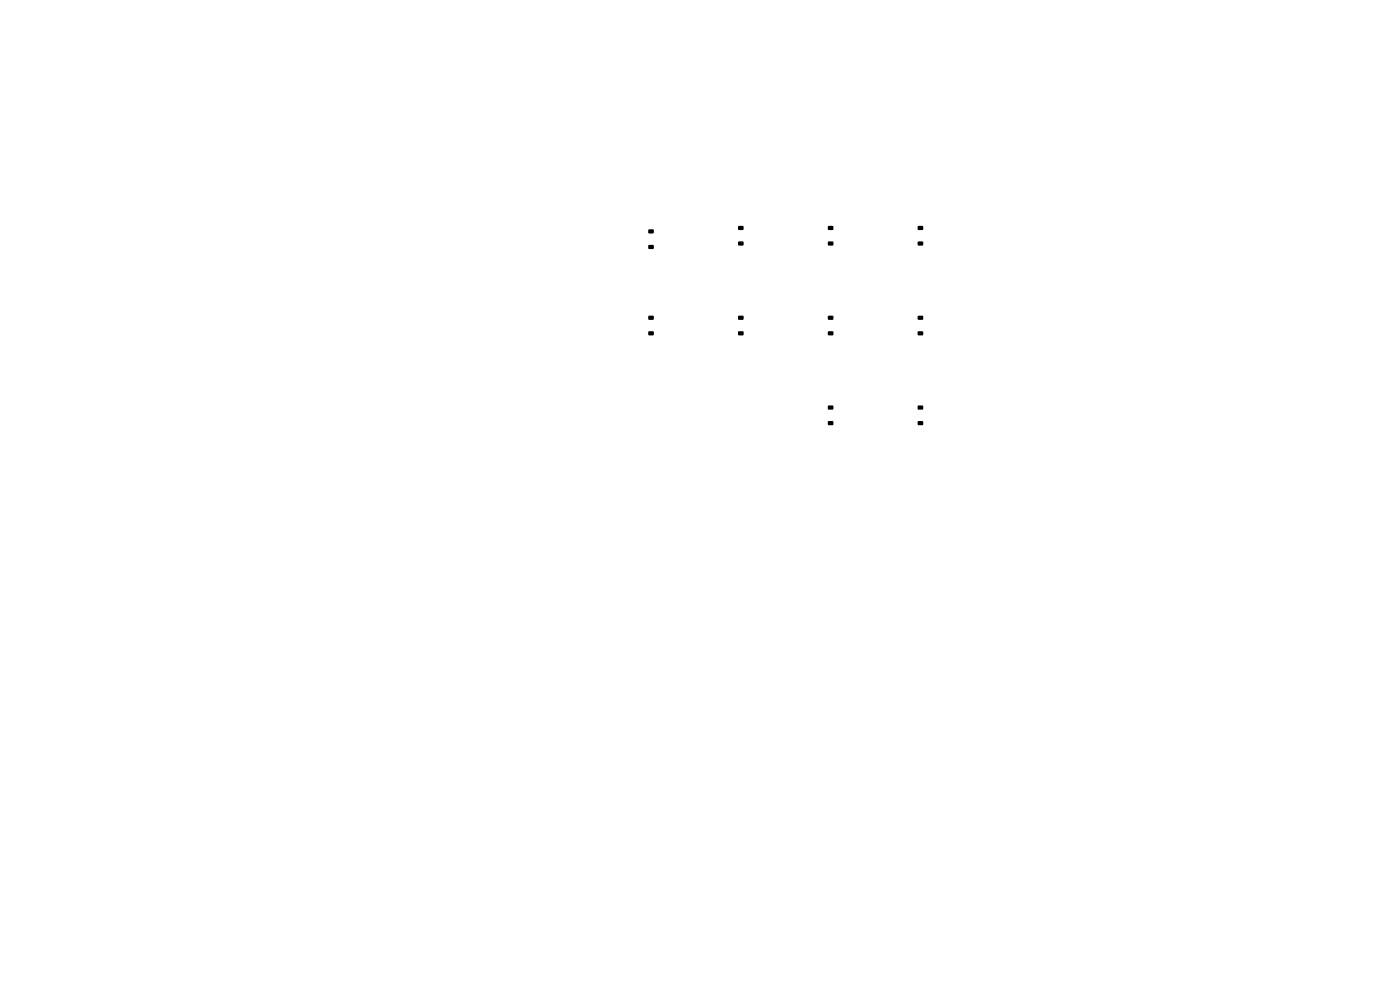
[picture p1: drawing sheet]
<svg xmlns="http://www.w3.org/2000/svg" width="297mm" height="210mm" viewBox="0 0 297 210" stroke-linecap="round" stroke-linejoin="round" font-family="sans-serif">
<g fill="#000">
<path d="M137.6 52h1v.8h-1zM137.6 48.7h1v.8h-1zM156.6 51.3h1.1v.7h-1.1zM156.6 48h1.1v.7h-1.1zM175.7 51.3h1v.7h-1zM175.7 48h1v.7h-1zM194.7 51.3h1.1v.7h-1.1zM194.7 48h1.1v.7h-1.1zM137.6 70.3h1v.8h-1zM137.6 67h1v.8h-1zM156.6 70.3h1.1v.8h-1.1zM156.6 67h1.1v.8h-1.1z"/>
<path d="M175.7 70.3h1v.8h-1zM175.7 67h1v.8h-1zM194.7 70.3h1.1v.8h-1.1zM194.7 67h1.1v.8h-1.1zM175.7 89.4h1v.7h-1zM175.7 86.1h1v.7h-1zM194.7 89.4h1.1v.7h-1.1zM194.7 86.1h1.1v.7h-1.1z"/>
</g>
</svg>
